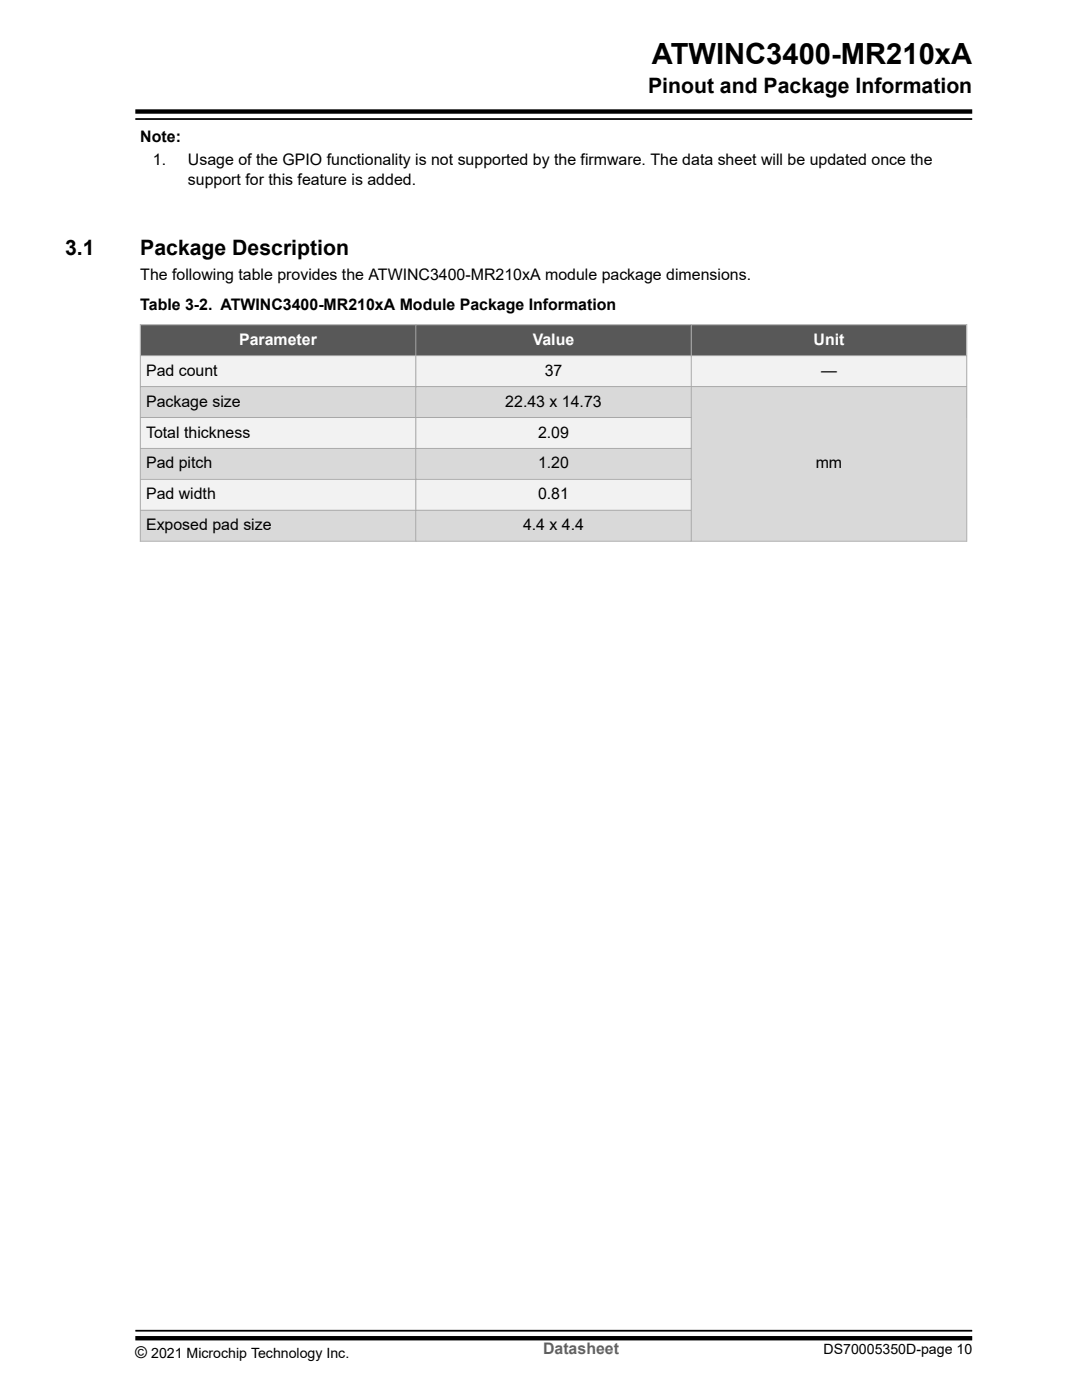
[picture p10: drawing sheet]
<svg xmlns="http://www.w3.org/2000/svg" width="216mm" height="279mm" viewBox="0 0 216 279" stroke-linecap="round" stroke-linejoin="round" font-family="sans-serif">
<defs><g id="words">
<text font-size="5.8" x="130.1" y="12.7">ATWINC3400-MR210xA</text>
<g font-size="4.2">
<text x="129.3" y="18.6">Pinout and Package Information</text>
<text x="13" y="50.9">3.1</text>
<text x="28" y="50.9">Package Description</text>
</g>
<g font-size="3.2">
<text x="28" y="28.4">Note:</text>
<text x="30.5" y="32.9">1.</text>
<text x="37.5" y="32.9">Usage of the GPIO functionality is not supported by the firmware. The data sheet will be updated once the</text>
<text x="37.5" y="36.8">support for this feature is added.</text>
<text x="28" y="55.9">The following table provides the ATWINC3400-MR210xA module package dimensions.</text>
<text x="28" y="61.8">Table 3-2. ATWINC3400-MR210xA Module Package Information</text>
<text x="29.1" y="75">Pad count</text>
<text x="108.7" y="75">37</text>
<text x="163.8" y="75">—</text>
<text x="29.1" y="81.1">Package size</text>
<text x="100.8" y="81.1">22.43 x 14.73</text>
<text x="29.1" y="87.3">Total thickness</text>
<text x="107.4" y="87.3">2.09</text>
<text x="29.1" y="93.5">Pad pitch</text>
<text x="107.4" y="93.5">1.20</text>
<text x="162.8" y="93.5">mm</text>
<text x="29.1" y="99.7">Pad width</text>
<text x="107.4" y="99.7">0.81</text>
<text x="29.1" y="105.8">Exposed pad size</text>
<text x="104.4" y="105.8">4.4 x 4.4</text>
<text x="27" y="271">©</text>
</g>
<g font-size="3.2" fill="#fff">
<text x="47.7" y="68.8">Parameter</text>
<text x="106.3" y="68.8">Value</text>
<text x="162.3" y="68.8">Unit</text>
</g>
<text font-size="3.2" fill="#656565" x="108.4" y="270.3">Datasheet</text>
<g font-size="2.8">
<text x="30.2" y="271">2021 Microchip Technology Inc.</text>
<text x="164.3" y="270.2">DS70005350D-page 10</text>
</g>
</g></defs>
<path d="M28 71h164.9v6.1h-164.9z" fill-rule="evenodd" fill="#f2f2f2"/>
<path d="M28 77.1h164.9v6.2h-164.9z" fill-rule="evenodd" fill="#d9d9d9"/>
<g fill="#585858">
<path d="M28.1 64.9h54.8v6h-54.8z" fill-rule="evenodd"/>
<path d="M83.1 64.9h54.7v6h-54.7z" fill-rule="evenodd"/>
<path d="M138 64.9h54.8v6h-54.8z" fill-rule="evenodd"/>
</g>
<path d="M138 77.2h54.8v30.7h-54.8z" fill-rule="evenodd" fill="#d9d9d9"/>
<g fill="#f2f2f2">
<path d="M28.1 83.4h54.8v6h-54.8z" fill-rule="evenodd"/>
<path d="M83.1 83.4h54.7v6h-54.7z" fill-rule="evenodd"/>
</g>
<g fill="#d9d9d9">
<path d="M28.1 89.6h54.8v6h-54.8z" fill-rule="evenodd"/>
<path d="M83.1 89.6h54.7v6h-54.7z" fill-rule="evenodd"/>
</g>
<g fill="#f2f2f2">
<path d="M28.1 95.8h54.8v6h-54.8z" fill-rule="evenodd"/>
<path d="M83.1 95.8h54.7v6h-54.7z" fill-rule="evenodd"/>
</g>
<g fill="#d9d9d9">
<path d="M28.1 101.9h54.8v6h-54.8z" fill-rule="evenodd"/>
<path d="M83.1 101.9h54.7v6h-54.7z" fill-rule="evenodd"/>
</g>
<path d="M27.9 64.8h165.1M27.9 71h165.1M27.9 77.1h165.1M28 64.7v43.4M83 64.7v43.4M137.9 64.7v43.4M192.9 64.7v43.4M27.9 83.3h110.1M27.9 89.5h110.1M27.9 95.7h110.1M27.9 101.8h110.1M193 108h-165.1" fill="none" stroke="#a7a9ab" stroke-width=".2"/>
<path d="M27 22.3h167M27 267.1h167" fill="none" stroke="#000" stroke-width=".88"/>
<path d="M27 23.8h167M27 265.6h167" fill="none" stroke="#000" stroke-width=".35"/>
<use href="#words"/>
</svg>
